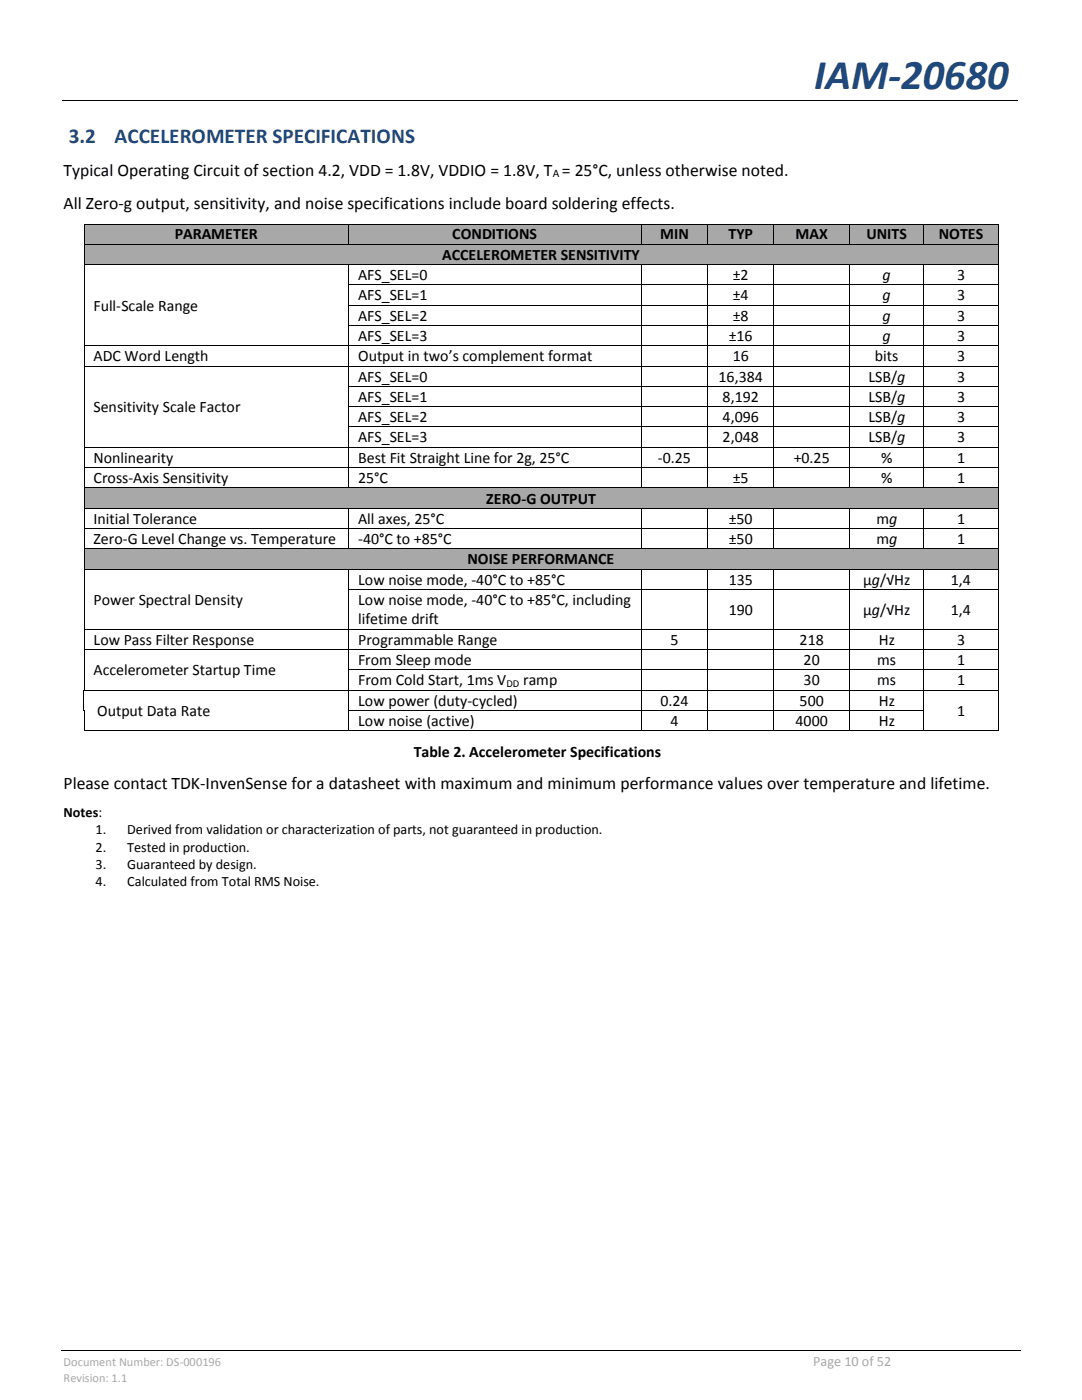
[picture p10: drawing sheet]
<svg xmlns="http://www.w3.org/2000/svg" width="216mm" height="279mm" viewBox="0 0 216 279" stroke-linecap="round" stroke-linejoin="round" font-family="sans-serif">
<defs><g id="words">
<text font-size="8.5" fill="#1f497d" x="162.5" y="17.8">IAM-20680</text>
<g font-size="4.2" fill="#1f497d">
<text x="13.7" y="28.6">3.2</text>
<text x="22.9" y="28.6">ACCELEROMETER SPECIFICATIONS</text>
</g>
<g font-size="3.5">
<text x="12.7" y="35.2">Typical Operating Circuit of section 4.2, VDD = 1.8V, VDDIO = 1.8V, T = 25°C, unless otherwise noted.</text>
<text x="12.7" y="41.7">All Zero-g output, sensitivity, and noise specifications include board soldering effects.</text>
<text x="12.7" y="157.4">Please contact TDK-InvenSense for a datasheet with maximum and minimum performance values over temperature and lifetime.</text>
</g>
<g font-size="3.2">
<text x="34.9" y="47.8">PARAMETER</text>
<text x="90.3" y="47.8">CONDITIONS</text>
<text x="131.7" y="47.8">MIN</text>
<text x="145.4" y="47.8">TYP</text>
<text x="158.7" y="47.8">MAX</text>
<text x="172.9" y="47.8">UNITS</text>
<text x="187.3" y="47.8">NOTES</text>
<text x="88.2" y="51.9">ACCELEROMETER SENSITIVITY</text>
<text x="71.5" y="55.9">AFS_SEL=0</text>
<text x="71.5" y="59.9">AFS_SEL=1</text>
<text x="146.2" y="55.9">±2</text>
<text x="146.2" y="59.9">±4</text>
<text x="176.1" y="55.9">g</text>
<text x="176.1" y="59.9">g</text>
<text x="191" y="55.9">3</text>
<text x="191" y="59.9">3</text>
<text x="18.7" y="62">Full-Scale Range</text>
<text x="71.5" y="64">AFS_SEL=2</text>
<text x="146.2" y="64">±8</text>
<text x="176.1" y="64">g</text>
<text x="191" y="64">3</text>
<text x="71.5" y="68.1">AFS_SEL=3</text>
<text x="145.4" y="68.1">±16</text>
<text x="176.1" y="68.1">g</text>
<text x="191" y="68.1">3</text>
<text x="18.7" y="72.1">ADC Word Length</text>
<text x="71.5" y="72.1">Output in two’s complement format</text>
<text x="71.5" y="76.2">AFS_SEL=0</text>
<text x="143.4" y="76.2">16,384</text>
<text x="146.2" y="72.1">16</text>
<text x="173.3" y="76.2">LSB/g</text>
<text x="174.6" y="72.1">bits</text>
<text x="191" y="72.1">3</text>
<text x="191" y="76.2">3</text>
<text x="18.7" y="82.3">Sensitivity Scale Factor</text>
<text x="71.5" y="80.2">AFS_SEL=1</text>
<text x="144.2" y="80.2">8,192</text>
<text x="173.3" y="80.2">LSB/g</text>
<text x="191" y="80.2">3</text>
<text x="71.5" y="84.3">AFS_SEL=2</text>
<text x="71.5" y="88.3">AFS_SEL=3</text>
<text x="144.2" y="84.3">4,096</text>
<text x="144.2" y="88.3">2,048</text>
<text x="173.3" y="84.3">LSB/g</text>
<text x="173.3" y="88.3">LSB/g</text>
<text x="191" y="84.3">3</text>
<text x="191" y="88.3">3</text>
<text x="18.7" y="92.4">Nonlinearity</text>
<text x="71.5" y="92.4">Best Fit Straight Line for 2g, 25°C</text>
<text x="131.3" y="92.4">-0.25</text>
<text x="158.4" y="92.4">+0.25</text>
<text x="175.8" y="92.4">%</text>
<text x="191" y="92.4">1</text>
<text x="18.7" y="96.4">Cross-Axis Sensitivity</text>
<text x="71.5" y="96.4">25°C</text>
<text x="97" y="100.5">ZERO-G OUTPUT</text>
<text x="146.2" y="96.4">±5</text>
<text x="175.8" y="96.4">%</text>
<text x="191" y="96.4">1</text>
<text x="18.7" y="104.5">Initial Tolerance</text>
<text x="71.5" y="104.5">All axes, 25°C</text>
<text x="145.4" y="104.5">±50</text>
<text x="174.9" y="104.5">mg</text>
<text x="191" y="104.5">1</text>
<text x="18.7" y="108.6">Zero-G Level Change vs. Temperature</text>
<text x="71.5" y="108.6">-40°C to +85°C</text>
<text x="93.3" y="112.6">NOISE PERFORMANCE</text>
<text x="145.4" y="108.6">±50</text>
<text x="174.9" y="108.6">mg</text>
<text x="191" y="108.6">1</text>
<text x="71.5" y="116.7">Low noise mode, -40°C to +85°C</text>
<text x="145.4" y="116.7">135</text>
<text x="172.3" y="116.7">µg/√Hz</text>
<text x="189.7" y="116.7">1,4</text>
<text x="18.7" y="120.7">Power Spectral Density</text>
<text x="71.5" y="120.7">Low noise mode, -40°C to +85°C, including</text>
<text x="71.5" y="124.6">lifetime drift</text>
<text x="145.4" y="122.7">190</text>
<text x="172.3" y="122.7">µg/√Hz</text>
<text x="189.7" y="122.7">1,4</text>
<text x="18.7" y="128.7">Low Pass Filter Response</text>
<text x="71.5" y="128.7">Programmable Range</text>
<text x="133.8" y="128.7">5</text>
<text x="159.6" y="128.7">218</text>
<text x="175.3" y="128.7">Hz</text>
<text x="191" y="128.7">3</text>
<text x="18.7" y="134.7">Accelerometer Startup Time</text>
<text x="71.5" y="132.7">From Sleep mode</text>
<text x="71.5" y="136.8">From Cold Start, 1ms V</text>
<text x="104.4" y="136.8">ramp</text>
<text x="160.4" y="132.7">20</text>
<text x="160.4" y="136.8">30</text>
<text x="175" y="132.7">ms</text>
<text x="175" y="136.8">ms</text>
<text x="191" y="132.7">1</text>
<text x="191" y="136.8">1</text>
<text x="19.4" y="142.8">Output Data Rate</text>
<text x="71.5" y="140.8">Low power (duty-cycled)</text>
<text x="131.8" y="140.8">0.24</text>
<text x="159.6" y="140.8">500</text>
<text x="175.3" y="140.8">Hz</text>
<text x="191" y="142.8">1</text>
<text x="71.5" y="144.9">Low noise (active)</text>
<text x="133.8" y="144.9">4</text>
<text x="158.7" y="144.9">4000</text>
<text x="175.3" y="144.9">Hz</text>
<text x="82.5" y="151">Table 2. Accelerometer Specifications</text>
</g>
<g font-size="2.8">
<text x="12.7" y="163.1">Notes:</text>
<text x="19.1" y="166.5">1.</text>
<text x="25.4" y="166.5">Derived from validation or characterization of parts, not guaranteed in production.</text>
<text x="19.1" y="170">2.</text>
<text x="19.1" y="173.4">3.</text>
<text x="25.4" y="170">Tested in production.</text>
<text x="25.4" y="173.4">Guaranteed by design.</text>
<text x="19.1" y="176.9">4.</text>
<text x="25.4" y="176.9">Calculated from Total RMS Noise.</text>
</g>
<text font-size="2.8" fill="#a8a8a8" x="162.3" y="272.6">Page 10 of 52</text>
<g font-size="2.5" fill="#a8a8a8">
<text x="12.7" y="272.6">Document Number: DS-000196</text>
<text x="12.7" y="275.7">Revision: 1.1</text>
</g>
<text font-size="2.3" x="110.3" y="35.4">A</text>
<text font-size="2.1" x="101" y="137.1">DD</text>
</g></defs>
<path d="M12.4 20.2h190.8M12.2 269.5h191.5" fill="none" stroke="#000" stroke-width=".2"/>
<path d="M77.3 20.1h.2v.1h-.2z" fill="#000"/>
<g fill="#a8a8a8">
<path d="M16.8 44.8h52.7v3.8h-52.7z" fill-rule="evenodd"/>
<path d="M69.6 44.8h58.3v3.8h-58.3z" fill-rule="evenodd"/>
<path d="M127.9 44.8h13.3v3.8h-13.3z" fill-rule="evenodd"/>
<path d="M141.3 44.8h13v3.8h-13z" fill-rule="evenodd"/>
<path d="M154.4 44.8h15.1v3.8h-15.1z" fill-rule="evenodd"/>
<path d="M169.6 44.8h14.7v3.8h-14.7z" fill-rule="evenodd"/>
<path d="M184.4 44.8h14.7v3.8h-14.7z" fill-rule="evenodd"/>
</g>
<g fill="#a8a8a8">
<path d="M18.7 44.8h48.9v3.8h-48.9z"/>
<path d="M71.5 44.8h54.5v3.8h-54.5z"/>
<path d="M129.8 44.8h9.6v3.8h-9.6z"/>
<path d="M143.2 44.8h9.3v3.8h-9.3z"/>
<path d="M156.3 44.8h11.3v3.8h-11.3z"/>
<path d="M171.4 44.8h11.1v3.8h-11.1z"/>
<path d="M186.3 44.8h11v3.8h-11z"/>
</g>
<path d="M16.7 44.7l.1 .1zM69.5 44.7l.1 .1zM127.9 44.7l.1 .1zM141.2 44.7l.1 .1zM154.3 44.7l.1 .1zM169.5 44.7l.1 .1zM184.3 44.7l.1 .1zM199.1 44.7l.1 .1z" fill="#000"/>
<g fill="none" stroke="#000" stroke-width=".2">
<path d="M16.8 44.8v3.8M16.8 44.7h52.7M69.6 44.8v3.8M69.6 44.7h58.3M127.9 44.8v3.8M128 44.7h13.2M141.3 44.8v3.8M141.3 44.7h13M154.4 44.8v3.8M154.4 44.7h15.1M169.6 44.8v3.8M169.6 44.7h14.7"/>
<path d="M184.4 44.8v3.8M184.4 44.7h14.7M199.2 44.8v3.8"/>
</g>
<path d="M16.8 48.8h182.3v3.9h-182.3z" fill-rule="evenodd" fill="#a8a8a8"/>
<path d="M18.7 48.8h178.6v3.9h-178.6z" fill="#a8a8a8"/>
<g fill="#000">
<path d="M16.7 48.6h.1v.2h-.1zM16.7 52.7h.1v.2h-.1zM16.7 56.8h.1v.1h-.1zM16.8 48.6h.2v.2h-.2zM69.5 52.7h.1v.2h-.1zM69.5 56.8h.1v.1h-.1zM69.5 48.6h.2v.2h-.2zM127.8 52.7h.2v.2h-.2zM127.8 56.8h.2v.1h-.2zM127.9 48.6h.2v.2h-.2zM141.2 52.7h.2v.2h-.2zM141.2 56.8h.2v.1h-.2z"/>
<path d="M141.2 48.6h.2v.2h-.2zM154.3 52.7h.2v.2h-.2zM154.3 56.8h.2v.1h-.2zM154.3 48.6h.2v.2h-.2zM169.5 52.7h.2v.2h-.2zM169.5 56.8h.2v.1h-.2zM169.5 48.6h.2v.2h-.2zM184.3 52.7h.1v.2h-.1zM184.3 56.8h.1v.1h-.1zM184.3 48.6h.2v.2h-.2zM199.1 48.6h.2v.2h-.2zM199.1 52.7h.2v.2h-.2z"/>
<path d="M199.1 56.8h.2v.1h-.2zM16.7 60.8h.1v.2h-.1zM16.7 64.9h.1v.1h-.1zM16.7 68.9h.1v.2h-.1zM16.7 73h.1v.2h-.1zM16.7 77h.1v.2h-.1zM69.5 60.8h.1v.2h-.1zM69.5 64.9h.1v.1h-.1zM69.5 68.9h.1v.2h-.1zM69.5 73h.1v.2h-.1zM69.5 77h.1v.2h-.1zM127.8 60.8h.2v.2h-.2z"/>
<path d="M127.8 64.9h.2v.1h-.2zM127.8 68.9h.2v.2h-.2zM127.8 73h.2v.2h-.2zM127.8 77h.2v.2h-.2zM141.2 60.8h.2v.2h-.2zM141.2 64.9h.2v.1h-.2zM141.2 68.9h.2v.2h-.2zM141.2 73h.2v.2h-.2zM141.2 77h.2v.2h-.2zM154.3 60.8h.2v.2h-.2zM154.3 64.9h.2v.1h-.2zM154.3 68.9h.2v.2h-.2z"/>
<path d="M154.3 73h.2v.2h-.2zM154.3 77h.2v.2h-.2zM169.5 60.8h.2v.2h-.2zM169.5 64.9h.2v.1h-.2zM169.5 68.9h.2v.2h-.2zM169.5 73h.2v.2h-.2zM169.5 77h.2v.2h-.2zM184.3 60.8h.1v.2h-.1zM184.3 64.9h.1v.1h-.1zM184.3 68.9h.1v.2h-.1zM184.3 73h.1v.2h-.1zM184.3 77h.1v.2h-.1z"/>
<path d="M199.1 60.8h.2v.2h-.2zM199.1 64.9h.2v.1h-.2zM199.1 68.9h.2v.2h-.2zM199.1 73h.2v.2h-.2zM199.1 77h.2v.2h-.2zM16.7 81.1h.1v.1h-.1zM16.7 85.1h.1v.2h-.1zM16.7 89.2h.1v.1h-.1zM16.7 93.2h.1v.2h-.1zM69.5 81.1h.1v.1h-.1zM69.5 85.1h.1v.2h-.1zM69.5 89.2h.1v.1h-.1z"/>
<path d="M69.5 93.2h.1v.2h-.1zM127.8 81.1h.2v.1h-.2zM127.8 85.1h.2v.2h-.2zM127.8 89.2h.2v.1h-.2zM127.8 93.2h.2v.2h-.2zM141.2 81.1h.2v.1h-.2zM141.2 85.1h.2v.2h-.2zM141.2 89.2h.2v.1h-.2zM141.2 93.2h.2v.2h-.2zM154.3 81.1h.2v.1h-.2zM154.3 85.1h.2v.2h-.2zM154.3 89.2h.2v.1h-.2z"/>
<path d="M154.3 93.2h.2v.2h-.2zM169.5 81.1h.2v.1h-.2zM169.5 85.1h.2v.2h-.2zM169.5 89.2h.2v.1h-.2zM169.5 93.2h.2v.2h-.2zM184.3 81.1h.1v.1h-.1zM184.3 85.1h.1v.2h-.1zM184.3 89.2h.1v.1h-.1zM184.3 93.2h.1v.2h-.1zM199.1 81.1h.2v.1h-.2zM199.1 85.1h.2v.2h-.2zM199.1 89.2h.2v.1h-.2z"/>
<path d="M199.1 93.2h.2v.2h-.2z"/>
</g>
<g fill="none" stroke="#000" stroke-width=".2">
<path d="M16.8 48.8v3.9M16.8 52.9v3.9M16.8 56.9v3.9M16.8 52.8h52.7M17 48.7h52.5M69.6 52.9v3.9M69.6 56.9v3.9M69.6 52.8h58.2M69.6 56.9h58.2M69.7 48.7h58.2M127.9 52.9v3.9M127.9 56.9v3.9"/>
<path d="M128 52.8h13.2M128 56.9h13.2M128.1 48.7h13.1M141.3 52.9v3.9M141.3 56.9v3.9M141.4 52.8h12.9M141.4 56.9h12.9M141.4 48.7h12.9M154.4 52.9v3.9M154.4 56.9v3.9M154.5 52.8h15M154.5 56.9h15"/>
<path d="M154.5 48.7h15M169.6 52.9v3.9M169.6 56.9v3.9M169.7 52.8h14.6M169.7 56.9h14.6M169.7 48.7h14.6M184.4 52.9v3.9M184.4 56.9v3.9M184.4 52.8h14.7M184.4 56.9h14.7M184.5 48.7h14.6M199.2 48.8v3.9"/>
<path d="M199.2 52.9v3.9M199.2 56.9v3.9M16.8 61v3.9M16.8 65v3.9M16.8 69.1v3.9M16.8 73.2v3.8M16.8 77.2v3.9M16.8 69h52.7M16.8 73.1h52.7M69.6 61v3.9M69.6 65v3.9M69.6 69.1v3.9"/>
<path d="M69.6 73.2v3.8M69.6 77.2v3.9M69.6 60.9h58.2M69.6 64.9h58.2M69.6 69h58.2M69.6 73.1h58.2M69.6 77.1h58.2M127.9 61v3.9M127.9 65v3.9M127.9 69.1v3.9M127.9 73.2v3.8M127.9 77.2v3.9"/>
<path d="M128 60.9h13.2M128 64.9h13.2M128 69h13.2M128 73.1h13.2M128 77.1h13.2M141.3 61v3.9M141.3 65v3.9M141.3 69.1v3.9M141.3 73.2v3.8M141.3 77.2v3.9M141.4 60.9h12.9M141.4 64.9h12.9"/>
<path d="M141.4 69h12.9M141.4 73.1h12.9M141.4 77.1h12.9M154.4 61v3.9M154.4 65v3.9M154.4 69.1v3.9M154.4 73.2v3.8M154.4 77.2v3.9M154.5 60.9h15M154.5 64.9h15M154.5 69h15M154.5 73.1h15"/>
<path d="M154.5 77.1h15M169.6 61v3.9M169.6 65v3.9M169.6 69.1v3.9M169.6 73.2v3.8M169.6 77.2v3.9M169.7 60.9h14.6M169.7 64.9h14.6M169.7 69h14.6M169.7 73.1h14.6M169.7 77.1h14.6M184.4 61v3.9"/>
<path d="M184.4 65v3.9M184.4 69.1v3.9M184.4 73.2v3.8M184.4 77.2v3.9M184.4 60.9h14.7M184.4 64.9h14.7M184.4 69h14.7M184.4 73.1h14.7M184.4 77.1h14.7M199.2 61v3.9M199.2 65v3.9M199.2 69.1v3.9"/>
<path d="M199.2 73.2v3.8M199.2 77.2v3.9M16.8 81.2v3.9M16.8 85.3v3.9M16.8 89.3v3.9M16.8 93.4v3.9M16.8 89.2h52.7M16.8 93.3h52.7M69.6 81.2v3.9M69.6 85.3v3.9M69.6 89.3v3.9M69.6 93.4v3.9"/>
<path d="M69.6 81.2h58.2M69.6 85.2h58.2M69.6 89.2h58.2M69.6 93.3h58.2M127.9 81.2v3.9M127.9 85.3v3.9M127.9 89.3v3.9M127.9 93.4v3.9M128 81.2h13.2M128 85.2h13.2M128 89.2h13.2M128 93.3h13.2"/>
<path d="M141.3 81.2v3.9M141.3 85.3v3.9M141.3 89.3v3.9M141.3 93.4v3.9M141.4 81.2h12.9M141.4 85.2h12.9M141.4 89.2h12.9M141.4 93.3h12.9M154.4 81.2v3.9M154.4 85.3v3.9M154.4 89.3v3.9M154.4 93.4v3.9"/>
<path d="M154.5 81.2h15M154.5 85.2h15M154.5 89.2h15M154.5 93.3h15M169.6 81.2v3.9M169.6 85.3v3.9M169.6 89.3v3.9M169.6 93.4v3.9M169.7 81.2h14.6M169.7 85.2h14.6M169.7 89.2h14.6M169.7 93.3h14.6"/>
<path d="M184.4 81.2v3.9M184.4 85.3v3.9M184.4 89.3v3.9M184.4 93.4v3.9M184.4 81.2h14.7M184.4 85.2h14.7M184.4 89.2h14.7M184.4 93.3h14.7M199.2 81.2v3.9M199.2 85.3v3.9M199.2 89.3v3.9M199.2 93.4v3.9"/>
</g>
<path d="M16.8 97.5h182.3v3.8h-182.3z" fill-rule="evenodd" fill="#a8a8a8"/>
<path d="M18.7 97.5h178.6v3.8h-178.6z" fill="#a8a8a8"/>
<g fill="#000">
<path d="M16.7 97.3h.1v.2h-.1zM69.5 97.3h.1v.2h-.1zM127.8 97.3h.2v.2h-.2zM141.2 97.3h.2v.2h-.2zM154.3 97.3h.2v.2h-.2zM169.5 97.3h.2v.2h-.2zM184.3 97.3h.1v.2h-.1zM199.1 97.3h.2v.2h-.2zM16.7 101.3h.1v.2h-.1zM16.7 105.4h.1v.1h-.1zM69.5 101.3h.1v.2h-.1zM69.5 105.4h.1v.1h-.1z"/>
<path d="M127.8 101.3h.2v.2h-.2zM127.8 105.4h.2v.1h-.2zM141.2 101.3h.2v.2h-.2zM141.2 105.4h.2v.1h-.2zM154.3 101.3h.2v.2h-.2zM154.3 105.4h.2v.1h-.2zM169.5 101.3h.2v.2h-.2zM169.5 105.4h.2v.1h-.2zM184.3 101.3h.1v.2h-.1zM184.3 105.4h.1v.1h-.1zM199.1 101.3h.2v.2h-.2zM199.1 105.4h.2v.1h-.2z"/>
</g>
<g fill="none" stroke="#000" stroke-width=".2">
<path d="M16.8 97.5v3.8M16.8 97.4h52.7M69.6 97.4h58.2M128 97.4h13.2M141.4 97.4h12.9M154.5 97.4h15M169.7 97.4h14.6M184.4 97.4h14.7M199.2 97.5v3.8M16.8 101.5v3.9M16.8 105.5v3.9M16.8 101.4h52.7"/>
<path d="M16.8 105.5h52.7M69.6 101.5v3.9M69.6 105.5v3.9M69.6 101.4h58.2M69.6 105.5h58.2M127.9 101.5v3.9M127.9 105.5v3.9M128 101.4h13.2M128 105.5h13.2M141.3 101.5v3.9M141.3 105.5v3.9M141.4 101.4h12.9"/>
<path d="M141.4 105.5h12.9M154.4 101.5v3.9M154.4 105.5v3.9M154.5 101.4h15M154.5 105.5h15M169.6 101.5v3.9M169.6 105.5v3.9M169.7 101.4h14.6M169.7 105.5h14.6M184.4 101.5v3.9M184.4 105.5v3.9M184.4 101.4h14.7"/>
<path d="M184.4 105.5h14.7M199.2 101.5v3.9M199.2 105.5v3.9"/>
</g>
<path d="M16.8 109.6h182.3v3.9h-182.3z" fill-rule="evenodd" fill="#a8a8a8"/>
<path d="M18.7 109.6h178.6v3.9h-178.6z" fill="#a8a8a8"/>
<g fill="#000">
<path d="M16.7 109.4h.1v.2h-.1zM16.7 113.5h.1v.2h-.1zM16.7 117.5h.1v.2h-.1zM69.5 109.4h.1v.2h-.1zM69.5 113.5h.1v.2h-.1zM69.5 117.5h.1v.2h-.1zM127.8 109.4h.2v.2h-.2zM127.8 113.5h.2v.2h-.2zM127.8 117.5h.2v.2h-.2zM141.2 109.4h.2v.2h-.2zM141.2 113.5h.2v.2h-.2zM141.2 117.5h.2v.2h-.2z"/>
<path d="M154.3 109.4h.2v.2h-.2zM154.3 113.5h.2v.2h-.2zM154.3 117.5h.2v.2h-.2zM169.5 109.4h.2v.2h-.2zM169.5 113.5h.2v.2h-.2zM169.5 117.5h.2v.2h-.2zM184.3 109.4h.1v.2h-.1zM184.3 113.5h.1v.2h-.1zM184.3 117.5h.1v.2h-.1zM199.1 109.4h.2v.2h-.2zM199.1 113.5h.2v.2h-.2zM199.1 117.5h.2v.2h-.2z"/>
<path d="M16.6 137.6h.2v.2h-.2zM16.7 125.5h.1v.1h-.1zM16.7 129.5h.1v.2h-.1zM16.7 133.6h.1v.1h-.1zM16.8 137.6h.2v.2h-.2zM69.5 125.5h.1v.1h-.1zM69.5 129.5h.1v.2h-.1zM69.5 133.6h.1v.1h-.1zM69.5 137.6h.1v.2h-.1zM127.8 125.5h.2v.1h-.2zM127.8 129.5h.2v.2h-.2zM127.8 133.6h.2v.1h-.2z"/>
<path d="M127.8 137.6h.2v.2h-.2zM141.2 125.5h.2v.1h-.2zM141.2 129.5h.2v.2h-.2zM141.2 133.6h.2v.1h-.2zM141.2 137.6h.2v.2h-.2zM154.3 125.5h.2v.1h-.2zM154.3 129.5h.2v.2h-.2zM154.3 133.6h.2v.1h-.2zM154.3 137.6h.2v.2h-.2zM169.5 125.5h.2v.1h-.2zM169.5 129.5h.2v.2h-.2zM169.5 133.6h.2v.1h-.2z"/>
<path d="M169.5 137.6h.2v.2h-.2zM184.3 125.5h.1v.1h-.1zM184.3 129.5h.1v.2h-.1zM184.3 133.6h.1v.1h-.1zM184.3 137.6h.1v.2h-.1zM199.1 125.5h.2v.1h-.2zM199.1 129.5h.2v.2h-.2zM199.1 133.6h.2v.1h-.2zM199.1 137.6h.2v.2h-.2zM16.6 141.7h.2v.2h-.2zM16.7 145.7l.1 .1zM69.5 141.7h.1v.2h-.1z"/>
<path d="M69.5 145.7h.1v.2h-.1zM127.8 141.7h.2v.2h-.2zM127.8 145.7h.2v.2h-.2zM141.2 141.7h.2v.2h-.2zM141.2 145.7h.2v.2h-.2zM154.3 141.7h.2v.2h-.2zM154.3 145.7h.2v.2h-.2zM169.5 141.7h.2v.2h-.2zM169.5 145.7h.2v.2h-.2zM184.3 141.7h.1v.2h-.1zM184.3 145.7h.1v.2h-.1zM199.1 145.7l.1 .1z"/>
</g>
<g fill="none" stroke="#000" stroke-width=".2">
<path d="M16.8 109.6v3.9M16.8 113.7v3.8M16.8 117.7v7.8M16.8 109.5h52.7M16.8 113.6h52.7M69.6 113.7v3.8M69.6 117.7v7.8M69.6 109.5h58.2M69.6 113.6h58.2M69.6 117.6h58.2M127.9 113.7v3.8M127.9 117.7v7.8"/>
<path d="M128 109.5h13.2M128 113.6h13.2M128 117.6h13.2M141.3 113.7v3.8M141.3 117.7v7.8M141.4 109.5h12.9M141.4 113.6h12.9M141.4 117.6h12.9M154.4 113.7v3.8M154.4 117.7v7.8M154.5 109.5h15M154.5 113.6h15"/>
<path d="M154.5 117.6h15M169.6 113.7v3.8M169.6 117.7v7.8M169.7 109.5h14.6M169.7 113.6h14.6M169.7 117.6h14.6M184.4 113.7v3.8M184.4 117.7v7.8M184.4 109.5h14.7M184.4 113.6h14.7M184.4 117.6h14.7M199.2 109.6v3.9"/>
<path d="M199.2 113.7v3.8M199.2 117.7v7.8M16.7 137.8v3.9M16.8 125.6v3.9M16.8 129.7v3.9M16.8 133.7v3.9M16.8 125.6h52.7M16.8 129.6h52.7M17 137.7h52.5M69.6 125.6v3.9M69.6 129.7v3.9M69.6 133.7v3.9"/>
<path d="M69.6 137.8v3.9M69.6 125.6h58.2M69.6 129.6h58.2M69.6 133.6h58.2M69.6 137.7h58.2M127.9 125.6v3.9M127.9 129.7v3.9M127.9 133.7v3.9M127.9 137.8v3.9M128 125.6h13.2M128 129.6h13.2M128 133.6h13.2"/>
<path d="M128 137.7h13.2M141.3 125.6v3.9M141.3 129.7v3.9M141.3 133.7v3.9M141.3 137.8v3.9M141.4 125.6h12.9M141.4 129.6h12.9M141.4 133.6h12.9M141.4 137.7h12.9M154.4 125.6v3.9M154.4 129.7v3.9M154.4 133.7v3.9"/>
<path d="M154.4 137.8v3.9M154.5 125.6h15M154.5 129.6h15M154.5 133.6h15M154.5 137.7h15M169.6 125.6v3.9M169.6 129.7v3.9M169.6 133.7v3.9M169.6 137.8v3.9M169.7 125.6h14.6M169.7 129.6h14.6M169.7 133.6h14.6"/>
<path d="M169.7 137.7h14.6M184.4 125.6v3.9M184.4 129.7v3.9M184.4 133.7v3.9M184.4 137.8v3.9M184.4 125.6h14.7M184.4 129.6h14.7M184.4 133.6h14.7M184.4 137.7h14.7M199.2 125.6v3.9M199.2 129.7v3.9M199.2 133.7v3.9"/>
<path d="M199.2 137.8v3.9M16.8 141.9v3.8M16.8 145.8h52.7M69.6 141.9v3.8M69.6 141.8h58.2M69.6 145.8h58.2M127.9 141.9v3.8M128 141.8h13.2M128 145.8h13.2M141.3 141.9v3.8M141.4 141.8h12.9M141.4 145.8h12.9"/>
<path d="M154.4 141.9v3.8M154.5 141.8h15M154.5 145.8h15M169.6 141.9v3.8M169.7 141.8h14.6M169.7 145.8h14.6M184.4 141.9v3.8M184.4 145.8h14.7M199.2 141.9v3.8"/>
</g>
<use href="#words"/>
</svg>
